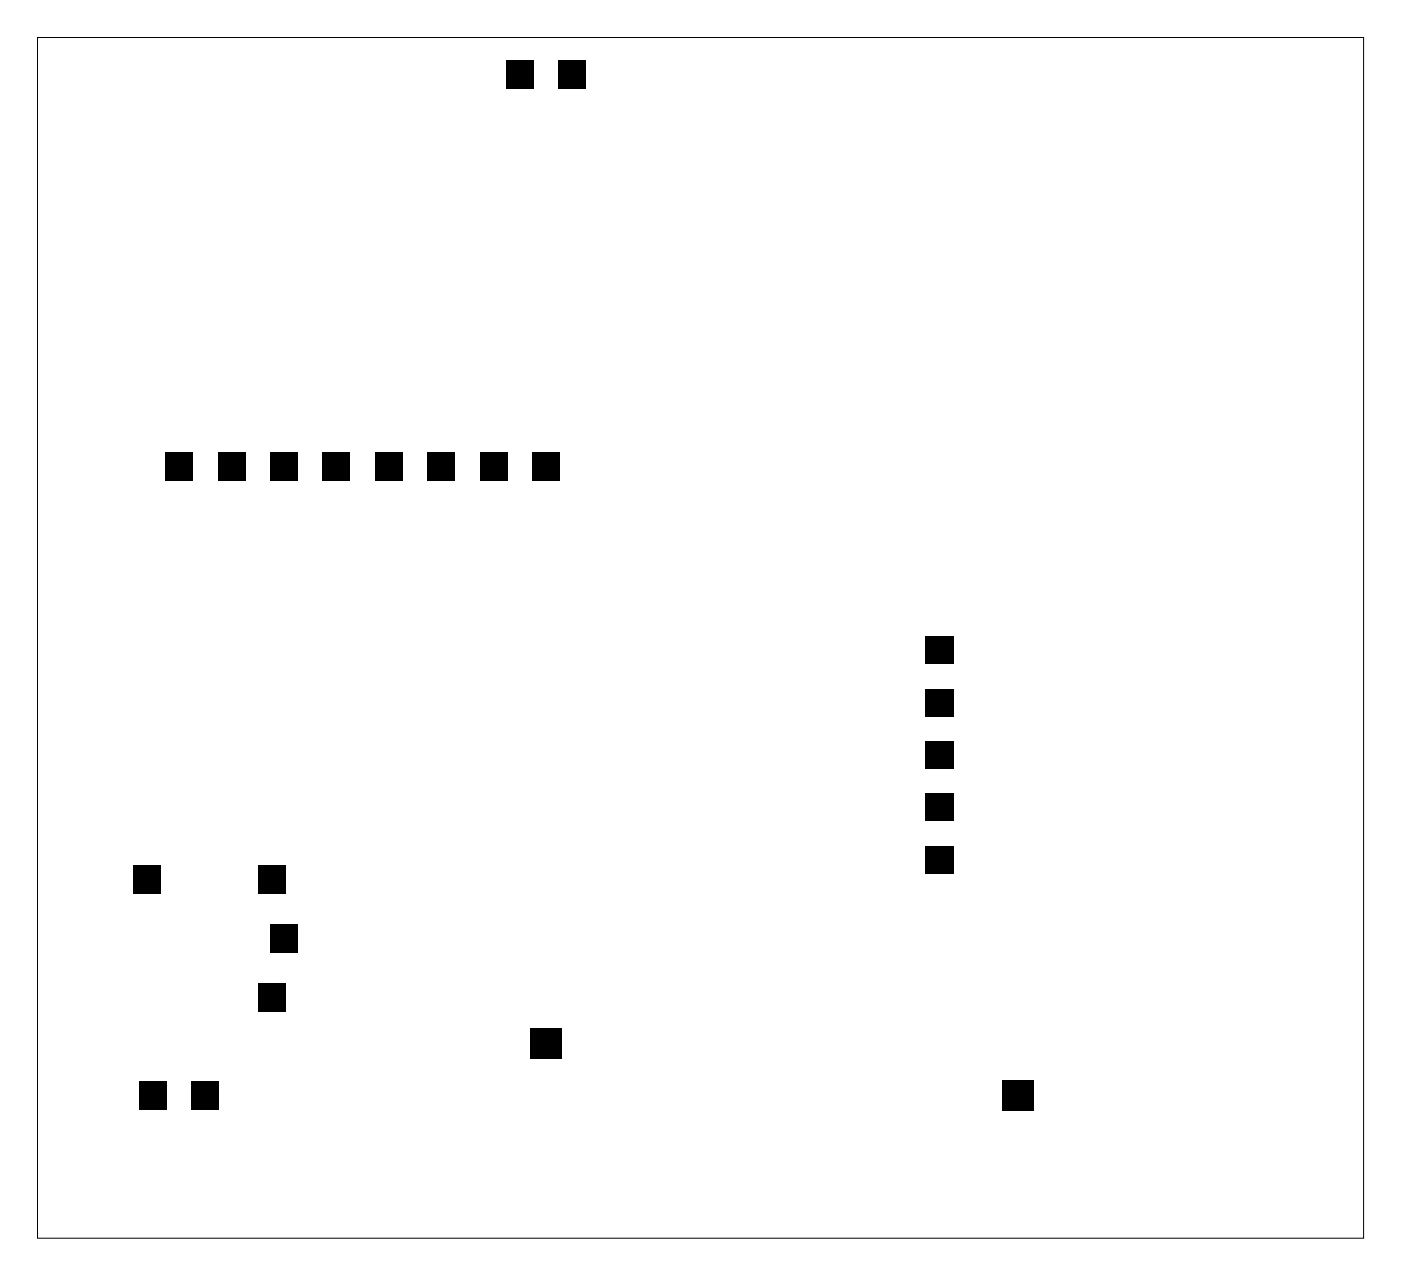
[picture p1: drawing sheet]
<svg xmlns="http://www.w3.org/2000/svg" width="136mm" height="124mm" viewBox="0 0 136 124" stroke-linecap="round" stroke-linejoin="round" font-family="sans-serif">
<path d="M3.6 3.6h128.6v116.5h-128.6z" fill="none" stroke="#000" stroke-width=".1"/>
<g fill="#000">
<path d="M49.1 5.8h2.6v2.8h-2.6zM54.1 5.8h2.7v2.8h-2.7zM16 43.9h2.7v2.8h-2.7zM21.1 43.9h2.7v2.8h-2.7zM26.2 43.9h2.7v2.8h-2.7zM31.3 43.9h2.7v2.8h-2.7zM36.4 43.9h2.6v2.8h-2.6zM41.4 43.9h2.7v2.8h-2.7zM46.5 43.9h2.7v2.8h-2.7zM51.6 43.9h2.7v2.8h-2.7zM89.7 77h2.7v2.6h-2.7zM89.7 71.9h2.7v2.7h-2.7z"/>
<path d="M89.7 66.8h2.7v2.7h-2.7zM89.7 61.7h2.7v2.7h-2.7zM12.9 83.9h2.7v2.8h-2.7zM25.1 95.4h2.6v2.7h-2.6zM25.1 83.9h2.6v2.8h-2.6zM26.2 89.6h2.7v2.8h-2.7zM51.4 99.7h3.1v2.9h-3.1zM89.7 82h2.7v2.7h-2.7zM13.5 104.9h2.7v2.7h-2.7zM18.6 104.9h2.7v2.7h-2.7zM97.1 104.8h3.1v2.9h-3.1z"/>
</g>
</svg>
